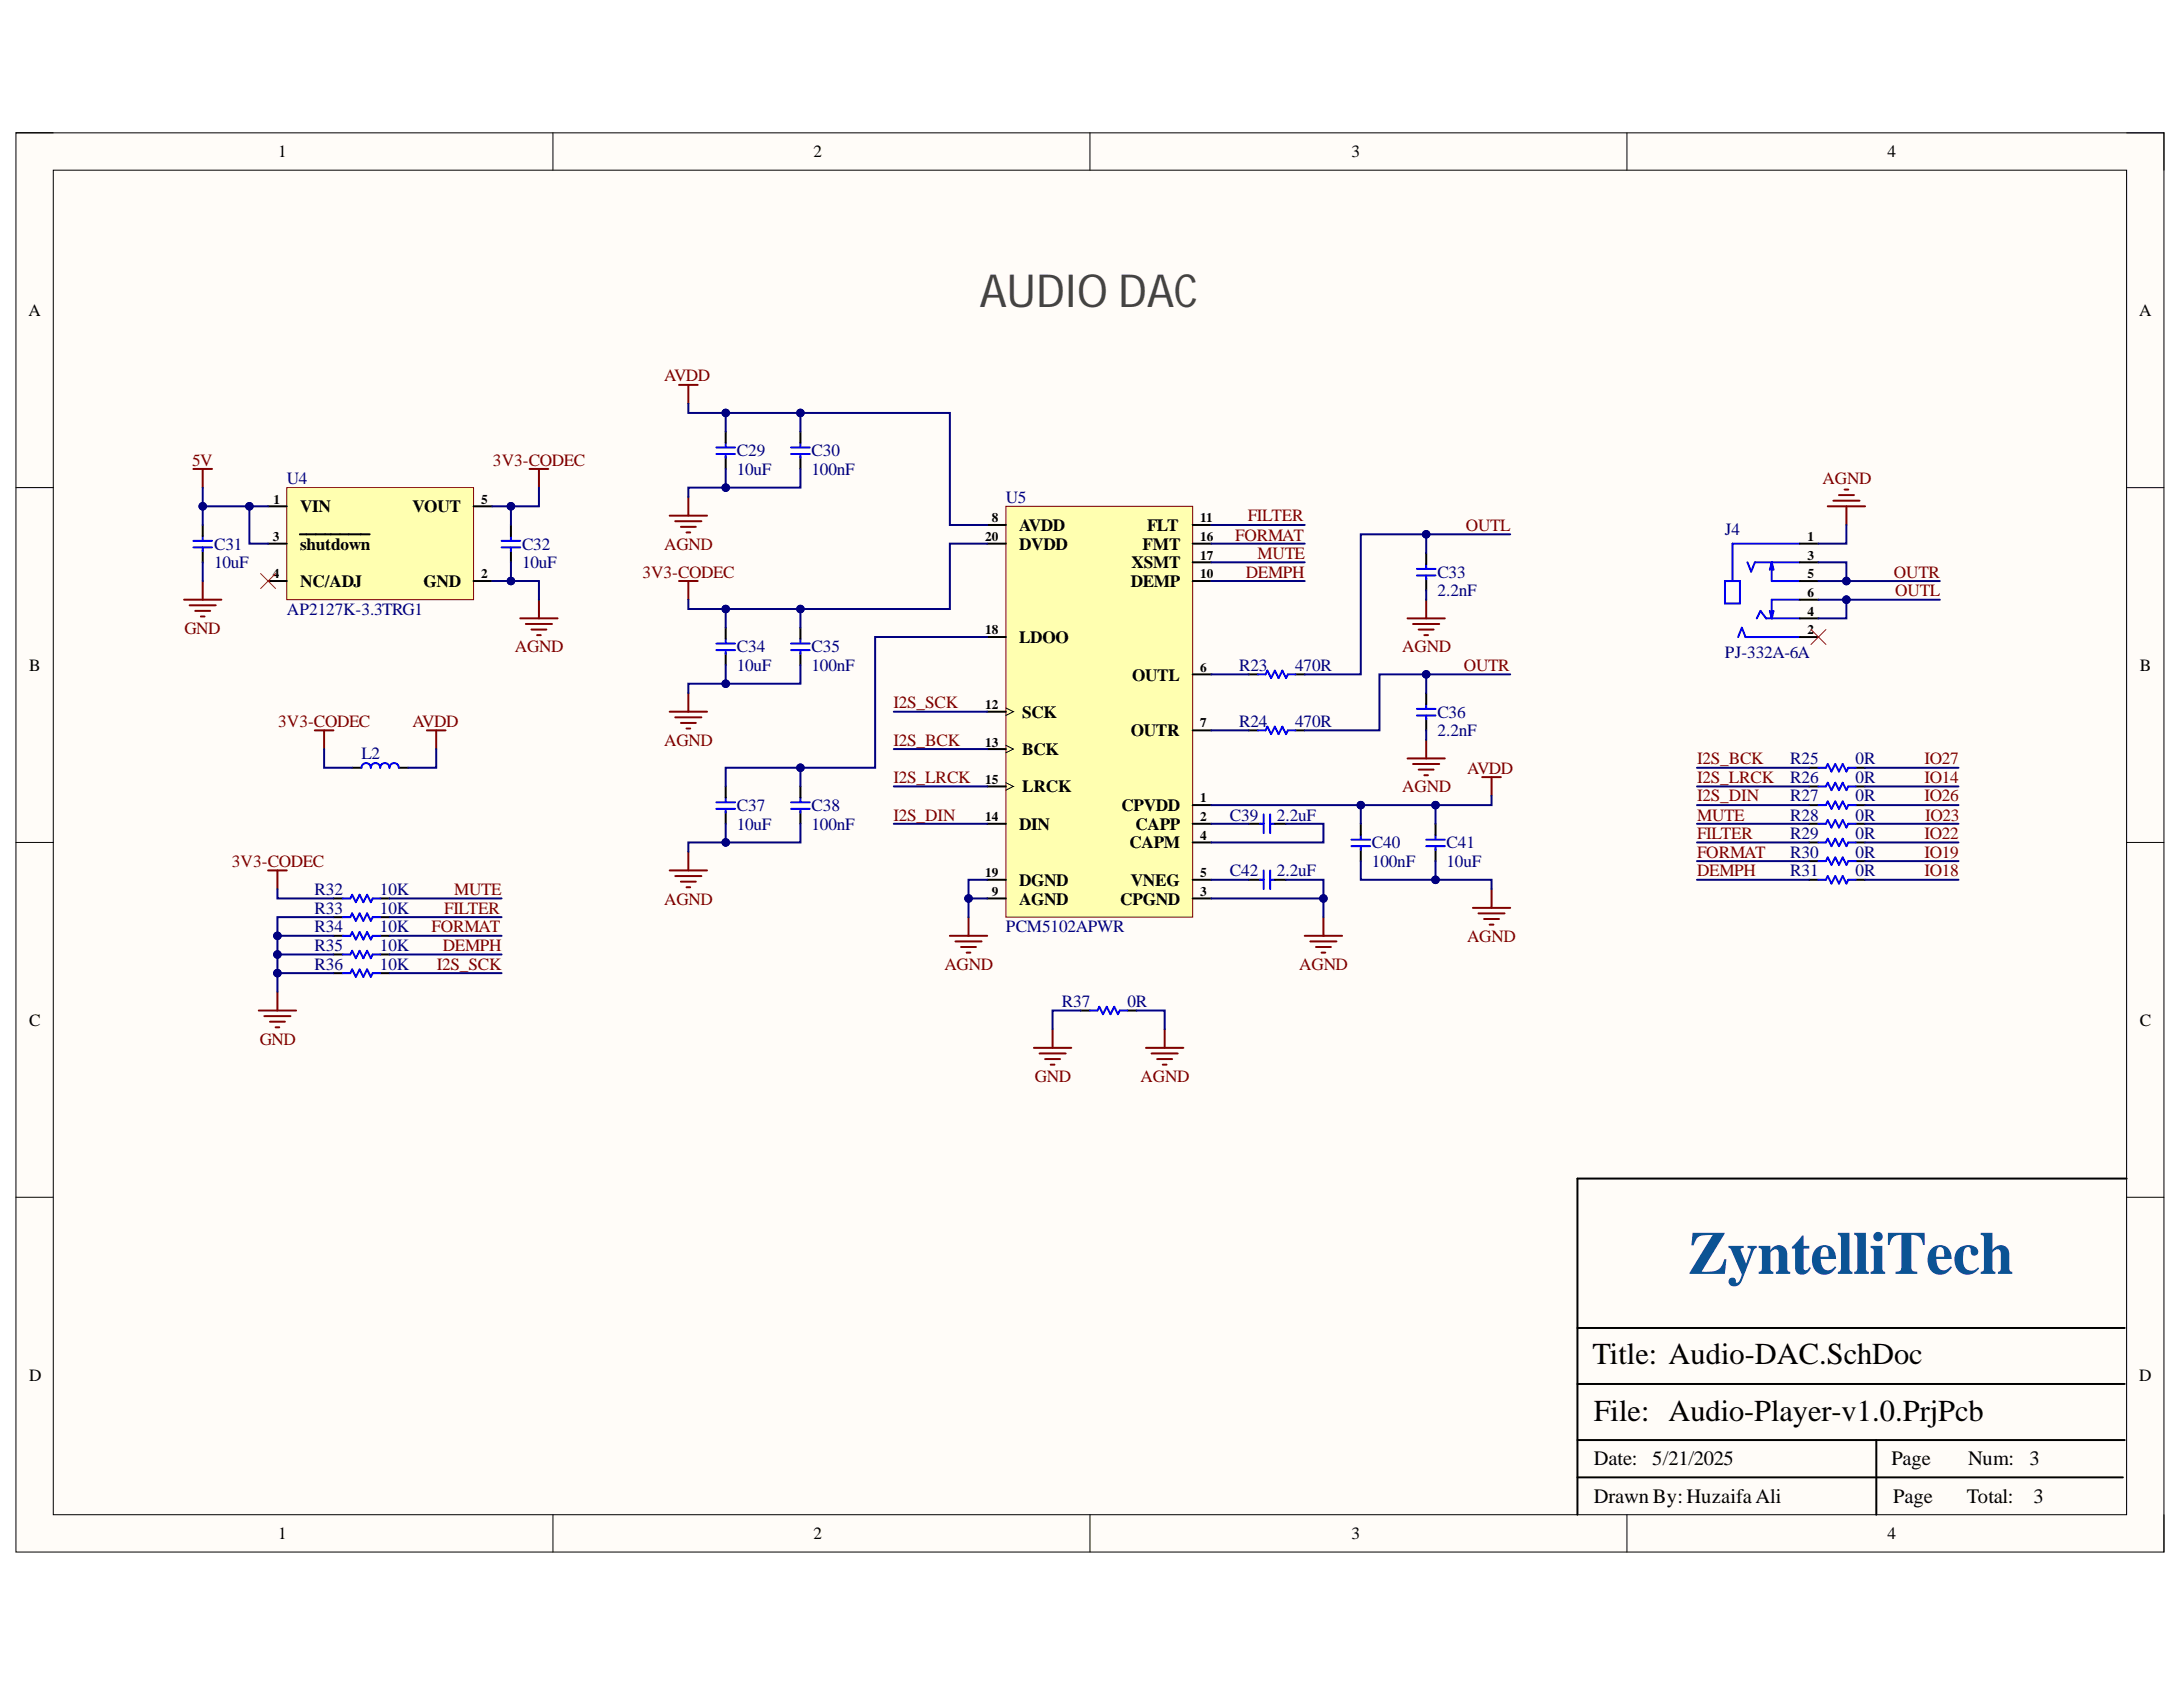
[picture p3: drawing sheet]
<svg xmlns="http://www.w3.org/2000/svg" width="279mm" height="216mm" viewBox="0 0 279 216" stroke-linecap="round" stroke-linejoin="round" font-family="sans-serif">
<defs><g id="words">
<text font-size="7.8" fill="#0b5394" x="216" y="163">ZyntelliTech</text>
<text font-size="5.8" fill="#434343" x="125.3" y="39.3">AUDIO DAC</text>
<g font-size="3.9">
<text x="203.8" y="174.6">Title: Audio-DAC.SchDoc</text>
<text x="204" y="181.8">File: Audio-Player-v1.0.PrjPcb</text>
</g>
<g font-size="2.6">
<text x="204" y="187.6">Date:</text>
<text x="211.5" y="187.6">5/21/2025</text>
<text x="242.1" y="187.6">Page</text>
<text x="251.9" y="187.6">Num:</text>
<text x="259.7" y="187.6">3</text>
<text x="204" y="192.4">Drawn By: HuzaifaAli</text>
<text x="242.3" y="192.4">Page</text>
<text x="251.7" y="192.4">Total:</text>
<text x="260.3" y="192.4">3</text>
</g>
<g font-size="2.2">
<text x="35.6" y="20.1">1</text>
<text x="104.1" y="20.1">2</text>
<text x="173" y="20.1">3</text>
<text x="241.6" y="20.1">4</text>
<text x="3.6" y="40.4">A</text>
<text x="273.8" y="40.4">A</text>
<text x="38.4" y="65.5">VIN</text>
<text x="52.8" y="65.5">VOUT</text>
<text x="38.4" y="70.4">shutdown</text>
<text x="130.4" y="68">AVDD</text>
<text x="130.4" y="70.4">DVDD</text>
<text x="146.2" y="70.4">FMT</text>
<text x="146.8" y="68">FLT</text>
<text x="38.4" y="75.1">NC/ADJ</text>
<text x="54.2" y="75.1">GND</text>
<text x="144.7" y="75.1">DEMP</text>
<text x="144.8" y="72.7">XSMT</text>
<text x="130.4" y="82.3">LDOO</text>
<text x="3.7" y="85.8">B</text>
<text x="144.9" y="87.1">OUTL</text>
<text x="273.9" y="85.8">B</text>
<text x="130.8" y="91.8">SCK</text>
<text x="144.7" y="94.2">OUTR</text>
<text x="130.8" y="96.7">BCK</text>
<text x="130.8" y="101.4">LRCK</text>
<text x="130.4" y="106.2">DIN</text>
<text x="143.5" y="103.8">CPVDD</text>
<text x="145.3" y="106.2">CAPP</text>
<text x="130.4" y="113.4">DGND</text>
<text x="144.5" y="108.6">CAPM</text>
<text x="144.7" y="113.4">VNEG</text>
<text x="130.4" y="115.8">AGND</text>
<text x="143.4" y="115.8">CPGND</text>
<text x="3.7" y="131.3">C</text>
<text x="273.9" y="131.3">C</text>
<text x="3.7" y="176.7">D</text>
<text x="273.8" y="176.7">D</text>
<text x="35.6" y="197">1</text>
<text x="104.1" y="197">2</text>
<text x="173" y="197">3</text>
<text x="241.6" y="197">4</text>
</g>
<g font-size="2.2" fill="#800000">
<text x="85" y="48.8">AVDD</text>
<text x="24.6" y="59.6">5V</text>
<text x="63.1" y="59.6">3V3-CODEC</text>
<text x="233.3" y="62">AGND</text>
<text x="85" y="70.4">AGND</text>
<text x="158.1" y="69.2">FORMAT</text>
<text x="159.7" y="66.7">FILTER</text>
<text x="161" y="71.5">MUTE</text>
<text x="187.6" y="68">OUTL</text>
<text x="82.2" y="73.9">3V3-CODEC</text>
<text x="159.4" y="73.9">DEMPH</text>
<text x="242.4" y="73.9">OUTR</text>
<text x="242.6" y="76.3">OUTL</text>
<text x="23.6" y="81.1">GND</text>
<text x="65.9" y="83.5">AGND</text>
<text x="179.5" y="83.5">AGND</text>
<text x="187.3" y="85.8">OUTR</text>
<text x="35.6" y="93">3V3-CODEC</text>
<text x="52.8" y="93">AVDD</text>
<text x="85" y="95.5">AGND</text>
<text x="114.4" y="90.7">I2S_SCK</text>
<text x="114.4" y="95.5">I2S_BCK</text>
<text x="114.4" y="100.2">I2S_LRCK</text>
<text x="179.5" y="101.4">AGND</text>
<text x="187.8" y="99">AVDD</text>
<text x="217.2" y="100.2">I2S_LRCK</text>
<text x="217.2" y="97.8">I2S_BCK</text>
<text x="246.3" y="100.2">IO14</text>
<text x="246.3" y="97.8">IO27</text>
<text x="114.4" y="105">I2S_DIN</text>
<text x="217.2" y="102.6">I2S_DIN</text>
<text x="217.2" y="107.4">FILTER</text>
<text x="217.2" y="105">MUTE</text>
<text x="246.3" y="102.6">IO26</text>
<text x="246.3" y="107.4">IO22</text>
<text x="246.4" y="105">IO23</text>
<text x="29.7" y="110.9">3V3-CODEC</text>
<text x="217.2" y="109.8">FORMAT</text>
<text x="217.2" y="112.1">DEMPH</text>
<text x="246.3" y="112.1">IO18</text>
<text x="246.3" y="109.8">IO19</text>
<text x="55.2" y="119.3">FORMAT</text>
<text x="56.8" y="116.9">FILTER</text>
<text x="58.1" y="114.6">MUTE</text>
<text x="85" y="115.8">AGND</text>
<text x="55.9" y="124.1">I2S_SCK</text>
<text x="56.7" y="121.7">DEMPH</text>
<text x="120.9" y="124.1">AGND</text>
<text x="166.3" y="124.1">AGND</text>
<text x="187.8" y="120.5">AGND</text>
<text x="33.2" y="133.7">GND</text>
<text x="132.5" y="138.4">GND</text>
<text x="146" y="138.4">AGND</text>
</g>
<g font-size="2.2" fill="#000080">
<text x="94.3" y="58.4">C29</text>
<text x="103.9" y="58.4">C30</text>
<text x="36.7" y="62">U4</text>
<text x="94.3" y="60.8">10uF</text>
<text x="103.9" y="60.8">100nF</text>
<text x="128.7" y="64.4">U5</text>
<text x="27.4" y="70.4">C31</text>
<text x="66.8" y="70.4">C32</text>
<text x="220.8" y="68.4">J4</text>
<text x="27.4" y="72.7">10uF</text>
<text x="66.8" y="72.7">10uF</text>
<text x="184" y="73.9">C33</text>
<text x="184" y="76.3">2.2nF</text>
<text x="36.7" y="78.7">AP2127K-3.3TRG1</text>
<text x="94.3" y="83.5">C34</text>
<text x="103.9" y="83.5">C35</text>
<text x="94.3" y="85.8">10uF</text>
<text x="103.9" y="85.8">100nF</text>
<text x="158.6" y="85.8">R23</text>
<text x="165.8" y="85.8">470R</text>
<text x="220.8" y="84.2">PJ-332A-6A</text>
<text x="158.6" y="93">R24</text>
<text x="165.8" y="93">470R</text>
<text x="184" y="91.8">C36</text>
<text x="184" y="94.2">2.2nF</text>
<text x="46.3" y="97.1">L2</text>
<text x="229.1" y="97.8">R25</text>
<text x="229.1" y="100.2">R26</text>
<text x="237.5" y="97.8">0R</text>
<text x="237.5" y="100.2">0R</text>
<text x="94.3" y="103.8">C37</text>
<text x="94.3" y="106.2">10uF</text>
<text x="103.9" y="103.8">C38</text>
<text x="103.9" y="106.2">100nF</text>
<text x="157.4" y="105">C39</text>
<text x="163.4" y="105">2.2uF</text>
<text x="229.1" y="102.6">R27</text>
<text x="229.1" y="105">R28</text>
<text x="229.1" y="107.4">R29</text>
<text x="237.5" y="102.6">0R</text>
<text x="237.5" y="105">0R</text>
<text x="237.5" y="107.4">0R</text>
<text x="157.4" y="112.1">C42</text>
<text x="163.4" y="112.1">2.2uF</text>
<text x="175.6" y="108.6">C40</text>
<text x="175.6" y="110.9">100nF</text>
<text x="185.1" y="108.6">C41</text>
<text x="185.1" y="110.9">10uF</text>
<text x="229.1" y="109.8">R30</text>
<text x="229.1" y="112.1">R31</text>
<text x="237.5" y="109.8">0R</text>
<text x="237.5" y="112.1">0R</text>
<text x="40.3" y="116.9">R33</text>
<text x="40.3" y="119.3">R34</text>
<text x="40.3" y="114.6">R32</text>
<text x="48.6" y="116.9">10K</text>
<text x="48.6" y="119.3">10K</text>
<text x="48.6" y="114.6">10K</text>
<text x="128.7" y="119.3">PCM5102APWR</text>
<text x="40.3" y="121.7">R35</text>
<text x="40.3" y="124.1">R36</text>
<text x="48.6" y="121.7">10K</text>
<text x="48.6" y="124.1">10K</text>
<text x="135.9" y="128.9">R37</text>
<text x="144.3" y="128.9">0R</text>
</g>
<g font-size="1.7">
<text x="35" y="64.4">1</text>
<text x="61.6" y="64.4">5</text>
<text x="34.9" y="69.3">3</text>
<text x="126.1" y="69.3">20</text>
<text x="127" y="66.8">8</text>
<text x="153.6" y="71.6">17</text>
<text x="153.6" y="66.8">11</text>
<text x="153.6" y="69.3">16</text>
<text x="231.3" y="69.3">1</text>
<text x="231.3" y="71.6">3</text>
<text x="34.9" y="74">4</text>
<text x="61.6" y="74">2</text>
<text x="153.6" y="74">10</text>
<text x="231.3" y="74">5</text>
<text x="231.3" y="76.4">6</text>
<text x="126.1" y="81.2">18</text>
<text x="231.3" y="81.2">2</text>
<text x="231.3" y="78.8">4</text>
<text x="153.6" y="86">6</text>
<text x="126.1" y="90.7">12</text>
<text x="126.1" y="95.6">13</text>
<text x="153.6" y="93.1">7</text>
<text x="126.1" y="100.3">15</text>
<text x="126.1" y="105.1">14</text>
<text x="153.6" y="102.7">1</text>
<text x="153.6" y="105.1">2</text>
<text x="153.6" y="107.5">4</text>
<text x="126.1" y="112.2">19</text>
<text x="153.6" y="112.2">5</text>
<text x="127" y="114.7">9</text>
<text x="153.6" y="114.7">3</text>
</g>
</g></defs>
<path d="M2 17h275v181.6h-275z" fill-rule="evenodd" fill="#fffcf8"/>
<path d="M2 17h275v181.6h-275z" fill="none" stroke="#000" stroke-width=".13"/>
<path d="M6.8 21.8h265.4v172.1h-265.4z" fill-rule="evenodd" fill="#fffcf8"/>
<g fill="none" stroke="#000" stroke-width=".13">
<path d="M2 17h4.8M70.8 17v4.8M139.5 17v4.8M208.2 17v4.8M272.2 17h4.8v4.8M6.8 21.8h265.4v172.1h-265.4zM2 62.4h4.8M272.2 62.4h4.8M2 107.8h4.8M272.2 107.8h4.8M2 153.2h4.8M272.2 153.2h4.8"/>
<path d="M70.8 193.9v4.7M139.5 193.9v4.7M208.2 193.9v4.7M277 193.9v4.7"/>
</g>
<path d="M272.2 150.8h-70.3v43.1M201.9 177.1h70M201.9 170h70M201.9 189.1h69.8M201.9 184.3h70M240.1 184.3v9.6" fill="none" stroke="#000" stroke-width=".25"/>
<path d="M128.7 64.8h23.9v52.6h-23.9z" fill-rule="evenodd" fill="#ffffb0"/>
<path d="M128.7 64.8h23.9v52.6h-23.9z" fill="none" stroke="#800000" stroke-width=".13"/>
<g fill="none" stroke="#000" stroke-width=".25">
<path d="M126.3 67.2h2.4M126.3 69.6h2.4M152.6 67.2h2.4M152.6 69.6h2.4M152.6 72h2.4M152.6 74.4h2.4M182.5 70.8v1.4M182.5 74v1.6M45.1 98.3h1.2M51 98.3h1.2M126.3 81.5h2.4M126.3 91.1h2.4"/>
<path d="M126.3 95.9h2.4M152.6 86.3h2.4M152.6 93.5h2.4M159.8 86.3h1.2M159.8 93.5h1.2M165.8 86.3h1.2M165.8 93.5h1.2M182.5 88.7v1.4M182.5 91.9v1.6M126.3 105.4h2.4M126.3 100.6h2.4M126.3 112.6h2.4"/>
<path d="M126.3 115h2.4M152.6 103h2.4M152.6 105.4h2.4M152.6 112.6h2.4M152.6 107.8h2.4M152.6 115h2.4M159.8 105.4h1.6M159.8 112.6h1.6M163.2 105.4h1.4M163.2 112.6h1.4M174.2 105.4v1.5M174.2 108.7v1.5"/>
<path d="M183.7 105.4v1.5M183.7 108.7v1.5M138.3 129.3h1.2M144.3 129.3h1.2"/>
</g>
<path d="M128.7 90.6l1 .5-1 .5M128.7 95.4l1 .5-1 .4M128.7 100.2l1 .4-1 .5" fill="none" stroke="#000" stroke-width=".13"/>
<g fill="none" stroke="#800000" stroke-width=".25">
<path d="M180.1 79.1h4.8M180.9 79.9h3.3M182.5 76.8v2.3M40.3 93.5h2.4M41.5 93.5v2.4M54.6 93.5h2.4M55.8 93.5v2.4M180.1 97.1h4.8M180.9 97.8h3.3M181.6 80.6h1.9M181.6 98.5h1.9M182.3 81.3h.5"/>
<path d="M182.3 99.2h.5M182.5 94.7v2.4M189.7 99.5h2.4M190.9 99.5v2.3M121.6 119.8h4.7M124 117.4v2.4M167 119.8h4.8M169.4 117.4v2.4M188.5 116.2h4.8M189.2 116.9h3.4M189.9 117.6h2M190.7 118.3h.4"/>
<path d="M190.9 113.8v2.4M122.3 120.5h3.3M123 121.2h1.9M123.7 121.9h.5M132.3 134.1h4.8M133 134.8h3.4M133.8 135.5h1.9M134.5 136.3h.5M134.7 131.7v2.4M146.7 134.1h4.8M147.4 134.8h3.3M148.1 135.5h1.9"/>
<path d="M148.8 136.3h.5M149.1 131.7v2.4M167.7 120.5h3.4M168.4 121.2h1.9M169.1 121.9h.5"/>
</g>
<g fill="none" stroke="#00f" stroke-width=".25">
<path d="M181.3 73.6h2.4M181.3 72.8h2.4M182.5 72.2v.5M182.5 73.6v.5M46.3 98.3a.6 .6 0 0 1 .6-.6 .6 .6 0 0 1 .6 .6 .6 .6 0 0 1 .6-.6 .6 .6 0 0 1 .6 .6 .6 .6 0 0 1 .6-.6 .6 .6 0 0 1 .6 .6 .6 .6 0 0 1 .5-.6 .6 .6 0 0 1 .6 .6M161 86.3h1l.2-.5 .5 1 .5-1 .4 1 .5-1 .5 1 .2-.5h1M161 93.5h1l.2-.5 .5 1 .5-1 .4 1 .5-1 .5 1 .2-.5h1M181.3 91.6h2.4M181.3 90.7h2.4M182.5 90.1v.5M182.5 91.6v.4M161.3 112.6h.4"/>
<path d="M161.3 105.4h.4M161.7 104.2v2.4M161.7 111.4v2.4M162.6 104.2v2.4M162.6 111.4v2.4M162.7 112.6h.5M162.7 105.4h.5M173 108.3h2.4M173 107.5h2.4M174.2 106.9v.4M174.2 108.3v.5M182.5 108.3h2.4"/>
<path d="M182.5 107.5h2.4M183.7 106.9v.4M183.7 108.3v.5M139.5 129.3h1l.2-.5 .5 1 .5-1 .4 1 .5-1 .5 1 .2-.5h1"/>
</g>
<path d="M36.7 62.4h23.9v14.3h-23.9z" fill-rule="evenodd" fill="#ffffb0"/>
<path d="M36.7 62.4h23.9v14.3h-23.9z" fill="none" stroke="#800000" stroke-width=".13"/>
<g fill="none" stroke="#000" stroke-width=".25">
<path d="M92.9 55.2v1.5M92.9 58.5v1.5M102.4 55.2v1.5M102.4 58.5v1.5M25.9 67.2v1.4M25.9 70.4v1.6M34.3 64.8h2.4M34.3 74.4h2.4M34.3 69.6h2.4M38.4 68.4h8.9M60.6 64.8h2.4M60.6 74.4h2.4"/>
<path d="M65.4 67.2v1.4M65.4 70.4v1.6M230.3 74.4h2.4M230.3 69.6h2.4M230.3 72h2.4M230.3 79.1h2.4M230.3 76.8h2.4M92.9 80.3v1.5M92.9 83.6v1.5M102.4 80.3v1.5M102.4 83.6v1.5M230.3 81.5h2.4"/>
<path d="M231.5 98.3h1.2M237.5 98.3h1.2M42.7 117.4h1.2M42.7 119.8h1.2M42.7 115h1.2M48.7 117.4h1.2M48.7 119.8h1.2M48.7 115h1.2M92.9 100.6v1.5M92.9 103.9v1.5M102.4 100.6v1.5M102.4 103.9v1.5"/>
<path d="M231.5 100.6h1.2M231.5 103h1.2M231.5 105.4h1.2M231.5 107.8h1.2M231.5 110.2h1.2M231.5 112.6h1.2M237.5 100.6h1.2M237.5 103h1.2M237.5 105.4h1.2M237.5 107.8h1.2M237.5 110.2h1.2M237.5 112.6h1.2"/>
<path d="M42.7 122.2h1.2M42.7 124.5h1.2M48.7 122.2h1.2M48.7 124.5h1.2"/>
</g>
<g fill="none" stroke="#00f" stroke-width=".25">
<path d="M91.7 58.1h2.4M91.7 57.3h2.4M92.9 56.7v.5M92.9 58.1v.5M101.2 58.1h2.4M101.2 57.3h2.4M102.4 56.7v.5M102.4 58.1v.5M24.8 70.1h2.3M24.8 69.2h2.3M25.9 68.6v.5M25.9 70.1v.4"/>
<path d="M64.2 70.1h2.4M64.2 69.2h2.4M65.4 68.6v.5M65.4 70.1v.4M220.8 74.4h1.9v2.8h-1.9zM223.7 72l.4 1.2 .5-1.2h5.7M224.8 79.1l.5-.9 .7 .9h4.3M226.5 78.2l.3 .9M226.8 72v2.4h3.5M226.8 72l-.3 .9M226.8 72l.2 .9M227 78.2l-.2 .9"/>
<path d="M230.3 69.6h-8.6v4.8M230.3 76.8h-3.5v2.3M91.7 83.2h2.4M91.7 82.4h2.4M92.9 81.8v.4M92.9 83.2v.5M101.2 83.2h2.4M101.2 82.4h2.4M102.4 81.8v.4M102.4 83.2v.5M222.5 81.5l.4-1.2 .5 1.2h6.9M232.7 98.3h1l.2-.5 .5 .9 .5-.9 .5 .9 .4-.9 .5 .9 .3-.4h.9"/>
<path d="M43.9 117.4h.9l.3-.5 .4 1 .5-1 .5 1 .5-1 .5 1 .2-.5h1M43.9 119.8h.9l.3-.5 .4 .9 .5-.9 .5 .9 .5-.9 .5 .9 .2-.4h1M43.9 115h.9l.3-.5 .4 1 .5-1 .5 1 .5-1 .5 1 .2-.5h1M91.7 103.5h2.4M91.7 102.7h2.4M92.9 102.1v.5M92.9 103.5v.5M101.2 103.5h2.4M101.2 102.7h2.4M102.4 102.1v.5M102.4 103.5v.5M232.7 100.6h1l.2-.4 .5 .9 .5-.9 .5 .9 .4-.9 .5 .9 .3-.5h.9"/>
<path d="M232.7 103h1l.2-.4 .5 .9 .5-.9 .5 .9 .4-.9 .5 .9 .3-.5h.9M232.7 105.4h1l.2-.4 .5 .9 .5-.9 .5 .9 .4-.9 .5 .9 .3-.5h.9M232.7 107.8h1l.2-.5 .5 1 .5-1 .5 1 .4-1 .5 1 .3-.5h.9M232.7 110.2h1l.2-.5 .5 1 .5-1 .5 1 .4-1 .5 1 .3-.5h.9M232.7 112.6h1l.2-.5 .5 1 .5-1 .5 1 .4-1 .5 1 .3-.5h.9M43.9 122.2h.9l.3-.5 .4 .9 .5-.9 .5 .9 .5-.9 .5 .9 .2-.4h1M43.9 124.5h.9l.3-.4 .4 .9 .5-.9 .5 .9 .5-.9 .5 .9 .2-.5h1"/>
</g>
<g fill="none" stroke="#800000" stroke-width=".25">
<path d="M86.9 49.3h2.4M88.1 49.3v2.3M23.6 76.7h4.7M24.3 77.5h3.3M24.8 60h2.3M25 78.2h1.9M25.7 78.9h.5M25.9 60v2.4M25.9 74.4v2.3M66.6 79.1h4.8M67.3 79.9h3.4M67.8 60h2.4"/>
<path d="M69 60v2.4M69 76.7v2.4M85.7 66h4.8M86.4 66.7h3.4M86.9 74.4h2.4M87.1 67.4h2M87.9 68.1h.4M88.1 63.6v2.4M88.1 74.4v2.3M233.9 64.8h4.8M234.6 64.1h3.4M235.4 63.4h1.9"/>
<path d="M236.1 62.7h.5M236.3 64.8v2.4M68 80.6h1.9M68.7 81.3h.5M85.7 91.1h4.8M86.4 91.8h3.4M87.1 92.5h2M87.9 93.2h.4M88.1 88.7v2.4M34.3 111.4h2.4M35.5 111.4v2.4M85.7 111.4h4.8"/>
<path d="M86.4 112.1h3.4M87.1 112.8h2M87.9 113.5h.4M88.1 109v2.4M33.1 129.3h4.8M33.8 130h3.4M34.6 130.8h1.9M35.3 131.5h.4M35.5 126.9v2.4"/>
</g>
<path d="M33.4 73.4l1.9 1.9M35.3 73.4l-1.9 1.9M231.8 80.6l1.9 1.9M233.7 80.6l-1.9 1.9" fill="none" stroke="#f00" stroke-width=".13"/>
<path d="M114.4 91.1h11.9M114.4 95.9h11.9M114.4 100.6h11.9M114.4 105.4h11.9M126.3 112.6h-2.3v4.8" fill="none" stroke="#000080" stroke-width=".25"/>
<circle cx="124" cy="115" r=".48" fill="#000080"/>
<circle cx="124" cy="115" r=".48" fill="none" stroke="#000080" stroke-width=".13"/>
<path d="M124 115h2.3" fill="none" stroke="#000080" stroke-width=".25"/>
<circle cx="124" cy="115" r=".48" fill="#000080"/>
<circle cx="124" cy="115" r=".48" fill="none" stroke="#000080" stroke-width=".13"/>
<path d="M155 115h14.4v2.4M138.3 129.3h-3.6v2.4M145.5 129.3h3.6v2.4" fill="none" stroke="#000080" stroke-width=".25"/>
<circle cx="169.4" cy="115" r=".48" fill="#000080"/>
<circle cx="169.4" cy="115" r=".48" fill="none" stroke="#000080" stroke-width=".13"/>
<path d="M155 112.6h4.8M164.6 112.6h4.8v2.4" fill="none" stroke="#000080" stroke-width=".25"/>
<circle cx="169.4" cy="115" r=".48" fill="#000080"/>
<circle cx="169.4" cy="115" r=".48" fill="none" stroke="#000080" stroke-width=".13"/>
<path d="M155 105.4h4.8M164.6 105.4h4.8v2.4h-14.4M190.9 101.8v1.2h-35.9" fill="none" stroke="#000080" stroke-width=".25"/>
<circle cx="174.2" cy="103" r=".48" fill="#000080"/>
<circle cx="174.2" cy="103" r=".48" fill="none" stroke="#000080" stroke-width=".13"/>
<circle cx="183.7" cy="103" r=".48" fill="#000080"/>
<circle cx="183.7" cy="103" r=".48" fill="none" stroke="#000080" stroke-width=".13"/>
<path d="M174.2 103v2.4" fill="none" stroke="#000080" stroke-width=".25"/>
<circle cx="174.2" cy="103" r=".48" fill="#000080"/>
<circle cx="174.2" cy="103" r=".48" fill="none" stroke="#000080" stroke-width=".13"/>
<path d="M183.7 103v2.4" fill="none" stroke="#000080" stroke-width=".25"/>
<circle cx="183.7" cy="103" r=".48" fill="#000080"/>
<circle cx="183.7" cy="103" r=".48" fill="none" stroke="#000080" stroke-width=".13"/>
<path d="M174.2 110.2v2.4h16.7v1.2" fill="none" stroke="#000080" stroke-width=".25"/>
<circle cx="183.7" cy="112.6" r=".48" fill="#000080"/>
<circle cx="183.7" cy="112.6" r=".48" fill="none" stroke="#000080" stroke-width=".13"/>
<path d="M183.7 110.2v2.4" fill="none" stroke="#000080" stroke-width=".25"/>
<circle cx="183.7" cy="112.6" r=".48" fill="#000080"/>
<circle cx="183.7" cy="112.6" r=".48" fill="none" stroke="#000080" stroke-width=".13"/>
<path d="M182.5 75.6v1.2M155 86.3h4.8M155 93.5h4.8M182.5 88.7v-2.4h-5.9v7.2h-9.6M182.5 93.5v1.2" fill="none" stroke="#000080" stroke-width=".25"/>
<circle cx="182.5" cy="86.3" r=".48" fill="#000080"/>
<circle cx="182.5" cy="86.3" r=".48" fill="none" stroke="#000080" stroke-width=".13"/>
<path d="M182.5 70.8v-2.4h-8.3v17.9h-7.2" fill="none" stroke="#000080" stroke-width=".25"/>
<circle cx="182.5" cy="68.4" r=".48" fill="#000080"/>
<circle cx="182.5" cy="68.4" r=".48" fill="none" stroke="#000080" stroke-width=".13"/>
<path d="M182.5 68.4h10.8" fill="none" stroke="#000080" stroke-width=".25"/>
<circle cx="182.5" cy="68.4" r=".48" fill="#000080"/>
<circle cx="182.5" cy="68.4" r=".48" fill="none" stroke="#000080" stroke-width=".13"/>
<path d="M182.5 86.3h10.8" fill="none" stroke="#000080" stroke-width=".25"/>
<circle cx="182.5" cy="86.3" r=".48" fill="#000080"/>
<circle cx="182.5" cy="86.3" r=".48" fill="none" stroke="#000080" stroke-width=".13"/>
<path d="M25.9 62.4v2.4h8.4M41.5 95.9v2.4h3.6M55.8 95.9v2.4h-3.6" fill="none" stroke="#000080" stroke-width=".25"/>
<circle cx="31.9" cy="64.8" r=".48" fill="#000080"/>
<circle cx="31.9" cy="64.8" r=".48" fill="none" stroke="#000080" stroke-width=".13"/>
<circle cx="25.9" cy="64.8" r=".48" fill="#000080"/>
<circle cx="25.9" cy="64.8" r=".48" fill="none" stroke="#000080" stroke-width=".13"/>
<path d="M25.9 64.8v2.4" fill="none" stroke="#000080" stroke-width=".25"/>
<circle cx="25.9" cy="64.8" r=".48" fill="#000080"/>
<circle cx="25.9" cy="64.8" r=".48" fill="none" stroke="#000080" stroke-width=".13"/>
<path d="M25.9 72v2.4M65.4 72v2.4" fill="none" stroke="#000080" stroke-width=".25"/>
<circle cx="65.4" cy="74.4" r=".48" fill="#000080"/>
<circle cx="65.4" cy="74.4" r=".48" fill="none" stroke="#000080" stroke-width=".13"/>
<path d="M65.4 64.8v2.4" fill="none" stroke="#000080" stroke-width=".25"/>
<circle cx="65.4" cy="64.8" r=".48" fill="#000080"/>
<circle cx="65.4" cy="64.8" r=".48" fill="none" stroke="#000080" stroke-width=".13"/>
<path d="M63 74.4h6v2.3" fill="none" stroke="#000080" stroke-width=".25"/>
<circle cx="65.4" cy="74.4" r=".48" fill="#000080"/>
<circle cx="65.4" cy="74.4" r=".48" fill="none" stroke="#000080" stroke-width=".13"/>
<path d="M69 62.4v2.4h-6" fill="none" stroke="#000080" stroke-width=".25"/>
<circle cx="65.4" cy="64.8" r=".48" fill="#000080"/>
<circle cx="65.4" cy="64.8" r=".48" fill="none" stroke="#000080" stroke-width=".13"/>
<path d="M102.4 52.8v2.4" fill="none" stroke="#000080" stroke-width=".25"/>
<circle cx="102.4" cy="52.8" r=".48" fill="#000080"/>
<circle cx="102.4" cy="52.8" r=".48" fill="none" stroke="#000080" stroke-width=".13"/>
<path d="M92.9 52.8v2.4" fill="none" stroke="#000080" stroke-width=".25"/>
<circle cx="92.9" cy="52.8" r=".48" fill="#000080"/>
<circle cx="92.9" cy="52.8" r=".48" fill="none" stroke="#000080" stroke-width=".13"/>
<path d="M92.9 60v2.4" fill="none" stroke="#000080" stroke-width=".25"/>
<circle cx="92.9" cy="62.4" r=".48" fill="#000080"/>
<circle cx="92.9" cy="62.4" r=".48" fill="none" stroke="#000080" stroke-width=".13"/>
<path d="M92.9 105.4v2.4" fill="none" stroke="#000080" stroke-width=".25"/>
<circle cx="92.9" cy="107.8" r=".48" fill="#000080"/>
<circle cx="92.9" cy="107.8" r=".48" fill="none" stroke="#000080" stroke-width=".13"/>
<path d="M102.4 77.9v2.4" fill="none" stroke="#000080" stroke-width=".25"/>
<circle cx="102.4" cy="77.9" r=".48" fill="#000080"/>
<circle cx="102.4" cy="77.9" r=".48" fill="none" stroke="#000080" stroke-width=".13"/>
<path d="M92.9 77.9v2.4" fill="none" stroke="#000080" stroke-width=".25"/>
<circle cx="92.9" cy="77.9" r=".48" fill="#000080"/>
<circle cx="92.9" cy="77.9" r=".48" fill="none" stroke="#000080" stroke-width=".13"/>
<path d="M92.9 85.1v2.4" fill="none" stroke="#000080" stroke-width=".25"/>
<circle cx="92.9" cy="87.5" r=".48" fill="#000080"/>
<circle cx="92.9" cy="87.5" r=".48" fill="none" stroke="#000080" stroke-width=".13"/>
<path d="M102.4 98.3v2.3" fill="none" stroke="#000080" stroke-width=".25"/>
<circle cx="102.4" cy="98.3" r=".48" fill="#000080"/>
<circle cx="102.4" cy="98.3" r=".48" fill="none" stroke="#000080" stroke-width=".13"/>
<path d="M126.3 81.5h-14.3v16.8h-19.1v2.3" fill="none" stroke="#000080" stroke-width=".25"/>
<circle cx="102.4" cy="98.3" r=".48" fill="#000080"/>
<circle cx="102.4" cy="98.3" r=".48" fill="none" stroke="#000080" stroke-width=".13"/>
<path d="M126.3 69.6h-4.7v8.3h-33.5v-1.2" fill="none" stroke="#000080" stroke-width=".25"/>
<circle cx="92.9" cy="77.9" r=".48" fill="#000080"/>
<circle cx="92.9" cy="77.9" r=".48" fill="none" stroke="#000080" stroke-width=".13"/>
<circle cx="102.4" cy="77.9" r=".48" fill="#000080"/>
<circle cx="102.4" cy="77.9" r=".48" fill="none" stroke="#000080" stroke-width=".13"/>
<path d="M88.1 51.6v1.2h33.5v14.4h4.7" fill="none" stroke="#000080" stroke-width=".25"/>
<circle cx="92.9" cy="52.8" r=".48" fill="#000080"/>
<circle cx="92.9" cy="52.8" r=".48" fill="none" stroke="#000080" stroke-width=".13"/>
<circle cx="102.4" cy="52.8" r=".48" fill="#000080"/>
<circle cx="102.4" cy="52.8" r=".48" fill="none" stroke="#000080" stroke-width=".13"/>
<path d="M102.4 105.4v2.4h-14.3v1.2" fill="none" stroke="#000080" stroke-width=".25"/>
<circle cx="92.9" cy="107.8" r=".48" fill="#000080"/>
<circle cx="92.9" cy="107.8" r=".48" fill="none" stroke="#000080" stroke-width=".13"/>
<path d="M102.4 85.1v2.4h-14.3v1.2" fill="none" stroke="#000080" stroke-width=".25"/>
<circle cx="92.9" cy="87.5" r=".48" fill="#000080"/>
<circle cx="92.9" cy="87.5" r=".48" fill="none" stroke="#000080" stroke-width=".13"/>
<path d="M102.4 60v2.4h-14.3v1.2" fill="none" stroke="#000080" stroke-width=".25"/>
<circle cx="92.9" cy="62.4" r=".48" fill="#000080"/>
<circle cx="92.9" cy="62.4" r=".48" fill="none" stroke="#000080" stroke-width=".13"/>
<path d="M155 67.2h12M155 69.6h12M155 72h12M155 74.4h12M35.5 122.2h7.2" fill="none" stroke="#000080" stroke-width=".25"/>
<circle cx="35.5" cy="122.2" r=".48" fill="#000080"/>
<circle cx="35.5" cy="122.2" r=".48" fill="none" stroke="#000080" stroke-width=".13"/>
<path d="M35.5 124.5h7.2" fill="none" stroke="#000080" stroke-width=".25"/>
<circle cx="35.5" cy="124.5" r=".48" fill="#000080"/>
<circle cx="35.5" cy="124.5" r=".48" fill="none" stroke="#000080" stroke-width=".13"/>
<path d="M35.5 119.8h7.2" fill="none" stroke="#000080" stroke-width=".25"/>
<circle cx="35.5" cy="119.8" r=".48" fill="#000080"/>
<circle cx="35.5" cy="119.8" r=".48" fill="none" stroke="#000080" stroke-width=".13"/>
<path d="M42.7 117.4h-7.2v9.5" fill="none" stroke="#000080" stroke-width=".25"/>
<circle cx="35.5" cy="119.8" r=".48" fill="#000080"/>
<circle cx="35.5" cy="119.8" r=".48" fill="none" stroke="#000080" stroke-width=".13"/>
<circle cx="35.5" cy="122.2" r=".48" fill="#000080"/>
<circle cx="35.5" cy="122.2" r=".48" fill="none" stroke="#000080" stroke-width=".13"/>
<circle cx="35.5" cy="124.5" r=".48" fill="#000080"/>
<circle cx="35.5" cy="124.5" r=".48" fill="none" stroke="#000080" stroke-width=".13"/>
<path d="M232.7 74.4h15.6M236.3 67.2v2.4h-3.6M35.5 113.8v1.2h7.2M49.9 117.4h14.3M49.9 119.8h14.3M49.9 115h14.3M49.9 122.2h14.3M49.9 124.5h14.3" fill="none" stroke="#000080" stroke-width=".25"/>
<circle cx="236.3" cy="74.4" r=".48" fill="#000080"/>
<circle cx="236.3" cy="74.4" r=".48" fill="none" stroke="#000080" stroke-width=".13"/>
<path d="M232.7 72h3.6v2.4" fill="none" stroke="#000080" stroke-width=".25"/>
<circle cx="236.3" cy="74.4" r=".48" fill="#000080"/>
<circle cx="236.3" cy="74.4" r=".48" fill="none" stroke="#000080" stroke-width=".13"/>
<path d="M232.7 76.8h15.6" fill="none" stroke="#000080" stroke-width=".25"/>
<circle cx="236.3" cy="76.7" r=".48" fill="#000080"/>
<circle cx="236.3" cy="76.7" r=".48" fill="none" stroke="#000080" stroke-width=".13"/>
<path d="M236.3 76.8v2.3h-3.6" fill="none" stroke="#000080" stroke-width=".25"/>
<circle cx="236.3" cy="76.7" r=".48" fill="#000080"/>
<circle cx="236.3" cy="76.7" r=".48" fill="none" stroke="#000080" stroke-width=".13"/>
<g fill="none" stroke="#000080" stroke-width=".25">
<path d="M31.9 64.8v4.8h2.4M217.2 98.3h14.3M238.7 98.3h12M217.2 103h14.3M217.2 100.6h14.3M217.2 110.2h14.3M217.2 107.8h14.3M217.2 105.4h14.3M217.2 112.6h14.3M238.7 103h12M238.7 100.6h12M238.7 110.2h12"/>
<path d="M238.7 107.8h12M238.7 105.4h12M238.7 112.6h12"/>
</g>
<circle cx="31.9" cy="64.8" r=".48" fill="#000080"/>
<circle cx="31.9" cy="64.8" r=".48" fill="none" stroke="#000080" stroke-width=".13"/>
<use href="#words"/>
</svg>
